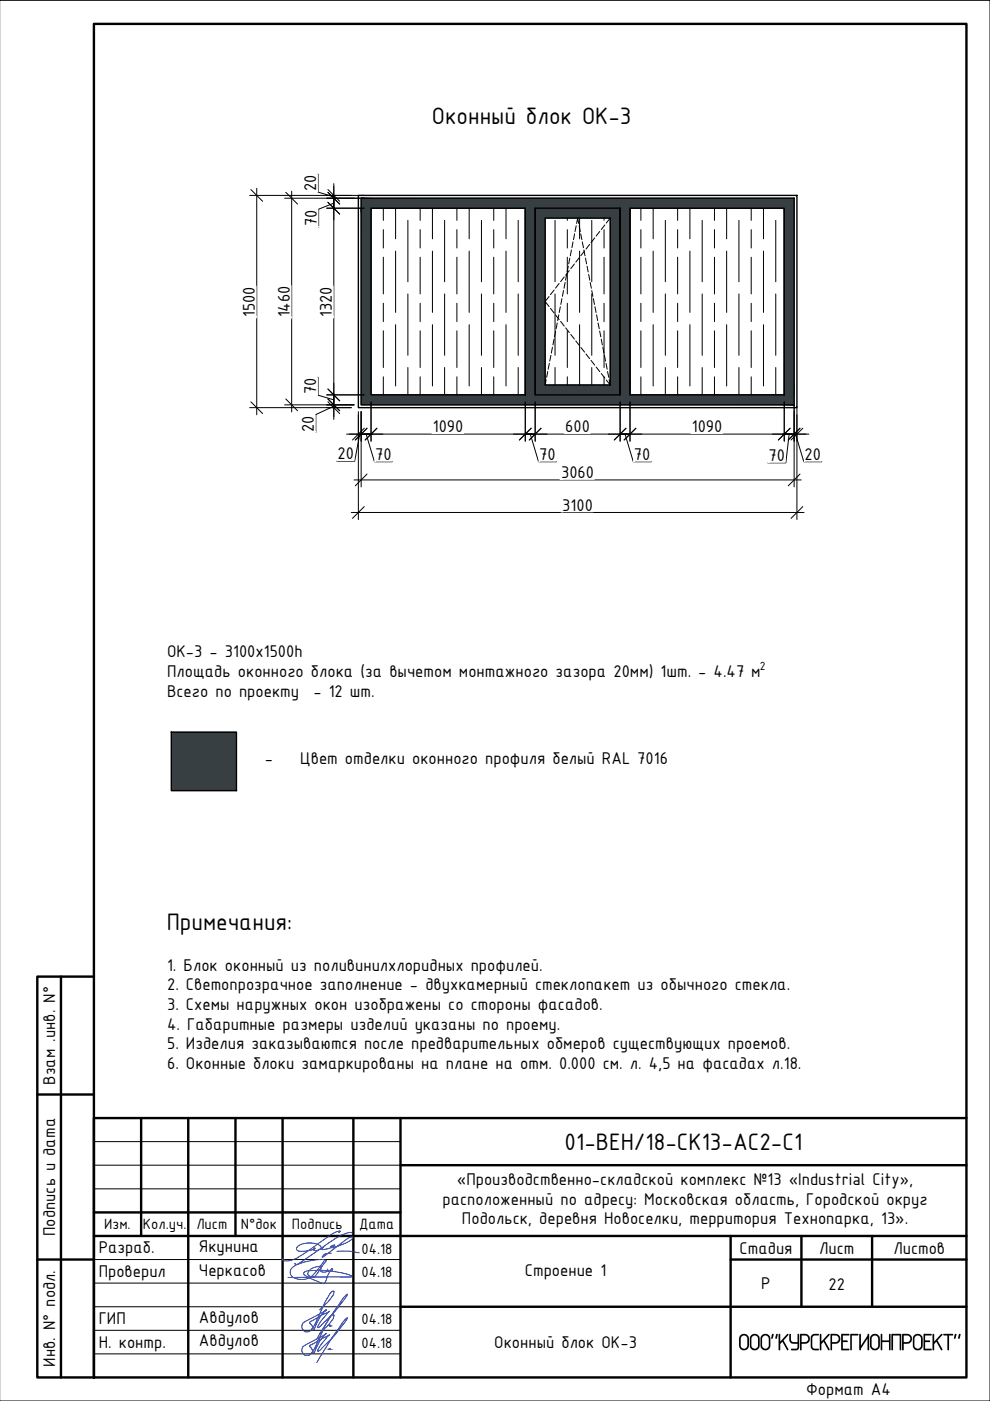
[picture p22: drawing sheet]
<svg xmlns="http://www.w3.org/2000/svg" width="210mm" height="297mm" viewBox="0 0 210 297" stroke-linecap="round" stroke-linejoin="round" font-family="sans-serif">
<defs><g id="words">
<g font-size="5.4">
<text x="91.6" y="26.2">Оконный блок ОК-3</text>
<text x="35.3" y="197.2">Примечания:</text>
<text x="119.7" y="243.8">01-ВЕН/18-СК13-АС2-С1</text>
<text x="156.4" y="286.3">ООО&quot;КУРСКРЕГИОНПРОЕКТ&quot;</text>
</g>
<g font-size="3.9">
<text x="67" y="40.6" transform="rotate(-90 67 40.6)">20</text>
<text x="67.2" y="48" transform="rotate(-90 67.2 48)">70</text>
<text x="54" y="67.2" transform="rotate(-90 54 67.2)">1500</text>
<text x="61.4" y="67.3" transform="rotate(-90 61.4 67.3)">1460</text>
<text x="70.4" y="67.2" transform="rotate(-90 70.4 67.2)">1320</text>
<text x="67" y="83.6" transform="rotate(-90 67 83.6)">70</text>
<text x="66.6" y="91.6" transform="rotate(-90 66.6 91.6)">20</text>
<text x="91.8" y="91.6">1090</text>
<text x="119.9" y="91.6">600</text>
<text x="146.7" y="91.6">1090</text>
<text x="71.6" y="97.4">20</text>
<text x="79.5" y="97.5">70</text>
<text x="114.3" y="97.5">70</text>
<text x="119" y="101.4">3060</text>
<text x="134.4" y="97.5">70</text>
<text x="163" y="97.7">70</text>
<text x="170.6" y="97.5">20</text>
<text x="119.2" y="108.3">3100</text>
<text x="35.4" y="139.3">ОК-3 - 3100х1500h</text>
<text x="35.4" y="143.6">Площадь оконного блока (за вычетом монтажного зазора 20мм) 1шт. - 4.47 м</text>
<text x="35.4" y="147.9">Всего по проекту</text>
<text x="66.4" y="147.9">- 12 шт.</text>
<text x="56.1" y="162.1">-</text>
<text x="63.6" y="162.1">Цвет отделки оконного профиля белый RAL 7016</text>
<text x="35.4" y="205.8">1. Блок оконный из поливинилхлоридных профилей.</text>
<text x="35.4" y="210">2. Светопрозрачное заполнение - двухкамерный стеклопакет из обычного стекла.</text>
<text x="35.4" y="214.2">3. Схемы наружных окон изображены со стороны фасадов.</text>
<text x="35.4" y="218.3">4. Габаритные размеры изделий указаны по проему.</text>
<text x="35.4" y="222.5">5. Изделия заказываются после предварительных обмеров существующих проемов.</text>
<text x="35.4" y="226.7">6. Оконные блоки замаркированы на плане на отм. 0.000 см. л. 4,5 на фасадах л.18.</text>
<text x="11.7" y="230" transform="rotate(-90 11.7 230)">Взам .инв. N°</text>
<text x="96.9" y="251.3">«Производственно-складской комплекс №13 «Industrial City»,</text>
<text x="93.8" y="255.4">расположенный по адресу: Московская область, Городской округ</text>
<text x="11.7" y="262.1" transform="rotate(-90 11.7 262.1)">Подпись и дата</text>
<text x="98" y="259.6">Подольск, деревня Новоселки, территория Технопарка, 13».</text>
<text x="20.9" y="265.8">Разраб.</text>
<text x="42.2" y="265.4">Якунина</text>
<text x="156.8" y="265.8">Стадия</text>
<text x="173.7" y="265.8">Лист</text>
<text x="189.4" y="265.8">Листов</text>
<text x="20.9" y="270.8">Проверил</text>
<text x="42.2" y="270.4">Черкасов</text>
<text x="111.3" y="270.4">Строение 1</text>
<text x="161.4" y="273.3">Р</text>
<text x="175.7" y="273.5">22</text>
<text x="20.9" y="280.8">ГИП</text>
<text x="42.2" y="280.4">Авдулов</text>
<text x="20.9" y="285.8">Н. контр.</text>
<text x="42.2" y="285.4">Авдулов</text>
<text x="104.8" y="285.8">Оконный блок ОК-3</text>
<text x="11.7" y="289.8" transform="rotate(-90 11.7 289.8)">Инв. N° подл.</text>
<text x="170.9" y="295.8">Формат А4</text>
</g>
<g font-size="3.4">
<text x="22.1" y="260.7">Изм.</text>
<text x="30.3" y="260.7">Кол.уч.</text>
<text x="41.6" y="260.7">Лист</text>
<text x="51.1" y="260.7">N°док</text>
<text x="61.9" y="260.7">Подпись</text>
<text x="76.2" y="260.7">Дата</text>
<text x="76.6" y="265.8">04.18</text>
<text x="76.6" y="270.8">04.18</text>
<text x="76.6" y="280.8">04.18</text>
<text x="76.6" y="285.8">04.18</text>
</g>
<text font-size="2.7" x="161.1" y="142">2</text>
</g></defs>
<!-- layer: 0 -->
<path d="M76 41.4h93v45h-93zM76.6 42h91.8v43.8h-91.8zM78.7 44.1h87.6v39.6h-87.6zM78.7 44.1h32.7v39.6h-32.7zM111.4 44.1v39.6M113.5 44.1v39.6M115.6 46.2h13.8v35.4h-13.8zM131.5 44.1v39.6h-18v-39.6h18v39.6M133.6 44.1h32.7v39.6h-32.7zM133.6 44.1v39.6" fill="none" stroke="#000" stroke-width=".3"/>
<g fill="#373f43" stroke="#373f43" stroke-width=".21">
<path d="M36.3 155.2l13.8 12.4v-12.4zM36.3 155.2l13.8 12.4h-13.8z"/>
<path d="M76.6 42l91.8 2.1v-2.1zM76.6 42l91.8 2.1h-91.8z"/>
<path d="M111.4 44.1l22.2 2.1v-2.1zM111.4 44.1l22.2 2.1h-22.2z"/>
<path d="M129.4 46.2l4.2 35.4v-35.4zM129.4 46.2l4.2 35.4h-4.2z"/>
<path d="M111.4 46.2l4.2 35.4v-35.4zM111.4 46.2l4.2 35.4h-4.2z"/>
<path d="M166.3 44.1l2.1 39.6v-39.6zM166.3 44.1l2.1 39.6h-2.1z"/>
<path d="M111.4 81.6l22.2 2.1v-2.1zM111.4 81.6l22.2 2.1h-22.2z"/>
<path d="M76.6 44.1l2.1 39.6v-39.6zM76.6 44.1l2.1 39.6h-2.1z"/>
<path d="M76.6 83.7l91.8 2.1v-2.1zM76.6 83.7l91.8 2.1h-91.8z"/>
</g>
<path d="M36.3 155.2h13.8v12.4h-13.8z" fill="none" stroke="#000" stroke-width=".3"/>
<!-- layer: FORMAT -->
<g fill="none" stroke="#000" stroke-width=".51">
<path d="M19.9 5.1h185v286.9h-185zM12.9 207.1v84.9M19.9 207.1h-12v84.9h12M7.9 232.1h12M29.9 237.1v25M39.9 237.1v54.9M49.9 237.1v25M59.9 237.1v54.9M74.9 237.1v54.9M84.9 237.1v54.9M204.9 237.1h-185v54.9M19.9 257.1h65"/>
<path d="M84.9 247h120M7.9 267h12M19.9 262.1h185M84.9 277.1h120M154.9 262.1v29.9M154.9 267h50M169.9 262.1v15M184.9 262.1v15"/>
</g>
<path d="M19.9 242h65M19.9 247h65M19.9 252.1h65M19.9 272h65M19.9 277.1h65M19.9 267h65M19.9 282.1h65M19.9 287h65" fill="none" stroke="#000" stroke-width=".21"/>
<g fill="none" stroke="#041e9f" stroke-width=".21">
<path d="M67.8 277.7l1.8-1.7 .9-1.2 .3-1h-.4l-.3 .3-1.2 1.9-2.5 5.4-.9 .9-.7 .1-.3-.1-.5-.8v-.6l.3-.4 4.9-2.8-1.4 1.6-1.3 2.7-.3-.9-.5-.6v-.2l4.2-2.3-.4 .3-1.5 1.9-.7 1.1 .1 .2 .3-.1 3.4-3.4 2.6-3.6-1 .9-1.9 2.8-3.6 5.8M68.6 264.5l-1.6 .6-.5-.1 .3-.4-.1 .2-.4 .2-1.8 .3-1.2-.1-.4-.4 .1-.5 .5-.3 1.8-.5 1.3 .1 .9 .3 .5 .3 .2 .7 1.1-.1 .9-.3 .8-.5h-.4l-.4 .3-.1 .2 .9-.1 2.3-.8 1.1-.7 .4-.6h-.4l-.7 .3-5.4 3.9a1.49 1.49 0 0 1 1.7-.8h.2M68.7 267.3l-1.9 2.5-1.2 1.1-1.4 .4-1.3-.2a1.42 1.42 0 0 1-1.4-1.3 1.42 1.42 0 0 1 1.1-1.5l1.6-.6 1.2-.3a6.2 6.2 0 0 1 3.7-.2l.1 .1-2.1 2.9a.97 .97 0 0 1-1 .5 .97 .97 0 0 1-.8-.8 2.64 2.64 0 0 1 2.8-1.4v.2a.65 .65 0 0 0-.1 .8 .65 .65 0 0 0 .9 .2 .59 .59 0 0 0 .6-.6 .44 .44 0 0 0 .1 .5 .44 .44 0 0 0 .5 0 .34 .34 0 0 0 .4-.2 .34 .34 0 0 0-.1-.4l-1 1.5-.2 .8a.79 .79 0 0 1-.5 .8 .79 .79 0 0 1-.9-.2l-3.1-1.5a.47 .47 0 0 1-.3-.5 .47 .47 0 0 1 .5-.4l4-.1 3.6 .5 1.6 .4 .6 .3-13.6 .3M71.7 265.3l-.2 .1 2.5-.1 2.2 .3M71.8 261.4l.4-.3a1.73 1.73 0 0 0-1.6 .4l-7.5 5.2-1.3 .5-.8 .1h-.9l-.3-.4 .5 .1M74.6 261.4l-.4-.1-.9 .2-1.7 .8-8.2 5.6-.5 .2-.4-.2 .2 .1M67.8 282.7l1.9-1.8 .8-1.1 .3-1h-.3l-.4 .3-1 1.6-2.6 5.6-.8 .9-.5 .2-.6-.1-.6-.8v-.6l.3-.4 4.9-2.8-1.2 1.3-1.5 3-.3-.9-.5-.8 4.2-2.3-1.7 1.9-.9 1.4 .2 .2 .3-.2 3.3-3.3 2.2-2.9 .4-.7-1 .9-1.9 2.8-3.6 5.8"/>
<circle cx="69.9" cy="281" r=".05"/>
<circle cx="69.9" cy="286" r=".05"/>
</g>
<g fill="#041e9f" stroke="#041e9f" stroke-width=".21">
<path d="M69.9 286.1h.1z"/>
<path d="M69.9 286h.1zM69.9 286h.1z"/>
<path d="M69.9 286l.1 .1zM69.9 286l.1 .1zM69.9 286.1h.1z"/>
<path d="M69.9 286.1h.1zM69.9 286.1h.1z"/>
<path d="M69.9 286.1h.1zM69.9 286.1h.1zM69.9 286.1h.1z"/>
<path d="M69.9 286.1h.1zM69.9 286.1h.1z"/>
<path d="M69.9 281h.1zM69.9 281h.1z"/>
<path d="M69.9 281l.1 .1zM69.9 281l.1 .1zM69.9 281.1h.1z"/>
<path d="M69.9 281.1h.1zM69.9 281.1h.1zM69.9 281.1h.1zM69.9 281.1h.1z"/>
<path d="M69.9 281.1h.1zM69.9 281.1h.1z"/>
<path d="M69.9 281.1h.1zM69.9 281.1h.1z"/>
</g>
<g fill="none" stroke="#000" stroke-width=".21">
<path d="M81.3 44.1v2.6M81.3 48.7v3.9M81.3 54.5v7.8M83.9 44.1v6.5M83.9 53.2v13M86.5 46.7v13M89.1 44.1v2.6M89.1 48.7v3.9M89.1 54.5v7.8M91.7 44.1v6.5M91.7 53.2v13M94.3 46.7v13"/>
<path d="M96.9 44.1v2.6M96.9 48.7v3.9M96.9 54.5v7.8M99.5 44.1v6.5M99.5 53.2v13M102.1 46.7v13M104.7 44.1v2.6M104.7 48.7v3.9M104.7 54.5v7.8M107.3 44.1v6.5M107.3 53.2v13M109.9 46.7v13"/>
<path d="M117.7 46.7v13M120.3 46.2v.5M120.3 48.7v3.9M120.3 54.5v7.8M122.9 46.2v4.4M122.9 53.2v13M125.5 46.7v13M128.1 46.2v.5M128.1 48.7v3.9M128.1 54.5v7.8M135.9 44.1v2.6M135.9 48.7v3.9"/>
<path d="M135.9 54.5v7.8M138.5 44.1v6.5M138.5 53.2v13M141.1 46.7v13M143.7 44.1v2.6M143.7 48.7v3.9M143.7 54.5v7.8M146.3 44.1v6.5M146.3 53.2v13M148.9 46.7v13M151.5 44.1v2.6M151.5 48.7v3.9"/>
<path d="M151.5 54.5v7.8M154.1 44.1v6.5M154.1 53.2v13M156.7 46.7v13M159.3 44.1v2.6M159.3 48.7v3.9M159.3 54.5v7.8M161.9 44.1v6.5M161.9 53.2v13M164.5 46.7v13M81.3 64.3v3.9M81.3 70.1v7.8"/>
<path d="M81.3 79.9v3.8M83.9 68.8v13M86.5 62.3v13M86.5 77.9v5.8M89.1 64.3v3.9M89.1 70.1v7.8M89.1 79.9v3.8M91.7 68.8v13M94.3 62.3v13M94.3 77.9v5.8M96.9 64.3v3.9M96.9 70.1v7.8"/>
<path d="M96.9 79.9v3.8M99.5 68.8v13M102.1 62.3v13M102.1 77.9v5.8M104.7 64.3v3.9M104.7 70.1v7.8M104.7 79.9v3.8M107.3 68.8v13M109.9 62.3v13M109.9 77.9v5.8M117.7 62.3v13M117.7 77.9v3.7"/>
<path d="M120.3 64.3v3.9M120.3 70.1v7.8M120.3 79.9v1.7M122.9 68.8v12.8M125.5 62.3v13M125.5 77.9v3.7M128.1 64.3v3.9M128.1 70.1v7.8M128.1 79.9v1.7M135.9 64.3v3.9M135.9 70.1v7.8M135.9 79.9v3.8"/>
<path d="M138.5 68.8v13M141.1 62.3v13M141.1 77.9v5.8M143.7 64.3v3.9M143.7 70.1v7.8M143.7 79.9v3.8M146.3 68.8v13M148.9 62.3v13M148.9 77.9v5.8M151.5 64.3v3.9M151.5 70.1v7.8M151.5 79.9v3.8"/>
<path d="M154.1 68.8v13M156.7 62.3v13M156.7 77.9v5.8M159.3 64.3v3.9M159.3 70.1v7.8M159.3 79.9v3.8M161.9 68.8v13M164.5 62.3v13M164.5 77.9v5.8"/>
</g>
<g fill="none" stroke="#000" stroke-width=".21">
<path d="M119.6 58.7l-.7 1M119.8 59.9l-.2 1.2M120.2 58.2l-.3 1.2M120.5 56.4l-.3 1.3M120.7 57.3l-.8 1M120.8 54.7l-.2 1.3M121.2 53l-.3 1.2M121.5 51.3l-.2 1.2M121.8 56l-.8 .9M121.8 49.6l-.2 1.2M122.2 47.9l-.3 1.2M122.3 47.4l.2-1.2 .2 1.2"/>
<path d="M122.8 47.9l.2 1.2M122.9 54.6l-.8 1M123.1 49.6l.3 1.2M123.5 51.3l.2 1.2M123.8 53l.2 1.2M123.9 53.2l-.7 1M124.1 54.7l.3 1.3M124.5 56.4l.2 1.3M124.8 58.2l.2 1.2M125 51.8l-.8 1M125.1 59.9l.3 1.2M126.1 50.4l-.8 1"/>
<path d="M127.2 49.1l-.8 .9M128.2 47.7l-.7 1M129.4 46.2l-.9 1.1M116.1 78.8l-.2 1.2M116.4 62.9l-.8 1 .8 1.1M116.5 77.1l-.3 1.2M116.7 65.4l.8 1M116.8 75.3l-.2 1.3M117.1 73.6l-.2 1.3M117.5 71.9l-.3 1.2M117.5 61.5l-.8 1M117.8 66.8l.7 1"/>
<path d="M117.8 70.2l-.2 1.2M118.1 68.5l-.2 1.2M118.5 66.7l-.3 1.3M118.5 60.1l-.7 1M118.8 65l-.2 1.3M118.9 68.1l.7 1M119.1 63.3l-.2 1.2M119.5 61.6l-.3 1.2M119.9 69.5l.8 1M121 70.9l.8 1M122.1 72.3l.8 1M123.2 73.7l.7 1"/>
<path d="M124.2 75l.8 1M125.3 76.4l.8 1M125.5 61.6l.2 1.2M125.8 63.3l.2 1.2M126.1 65l.3 1.3M126.4 77.8l.8 1M126.5 66.7l.2 1.3M126.8 68.5l.3 1.2M127.1 70.2l.3 1.2M127.5 71.9l.2 1.2M127.5 79.2l.7 1M127.8 73.6l.3 1.3"/>
<path d="M128.2 75.3l.2 1.3M128.5 77.1l.2 1.2M128.8 78.8l.3 1.2M115.8 80.5l-.2 1.1M129.2 80.5l.2 1.1-.9-1"/>
</g>
<g fill="none" stroke="#000" stroke-width=".21">
<path d="M54.4 39.9v48M67.4 36.9v3.8l3.4 1M70.8 38.9v50M52.9 41.4h24.3M60.3 42h16.8M61.8 40.5v46.8M69.3 44.1h7.9M70.8 43.1l-3.2 1.3v3.8M70.8 44.1v-2.1v2.1M70.8 42v-.6v.6M67.4 80v3.8l3.4 1M52.9 86.4h21.6"/>
<path d="M60.3 85.8h14.8M69.3 83.7h7.9M70.8 86.1l-3.8 1.8v3.8M70.8 86.4v-.6v.6M70.8 85.8v-2.1v2.1M73.5 92h98M76 92h.6h-.6M76 87.3v22.9M76.3 92l-1.1 5.8h-3.8M76.6 92h2.1h-2.1M76.6 87.3v15.9M77.6 92l1.8 5.9h3.8"/>
<path d="M78.7 85.2v8.3M111.4 92h2.1h-2.1M111.4 85.2v8.3M112.4 92l1.8 5.9h3.8M113.5 85.2v8.3M131.5 92h2.1h-2.1M131.5 85.2v8.3M132.5 92l1.8 5.9h3.8M133.6 85.2v8.3M166.3 92h2.1h-2.1M166.3 85.2v8.3M167.3 92l-.7 6.1h-3.8"/>
<path d="M168.4 92h.6h-.6M168.4 85.9v17.3M168.7 92l1.7 5.9h3.8M169 86.2v24M74.5 108.7h96M75.1 101.8h94.8"/>
</g>
<g fill="#fff" stroke="#fff" stroke-width=".21">
<path d="M71.6 94.6v3l3.4-3zM71.6 97.6l3.4-3v3z"/>
<path d="M79.5 94.7v3.1l3.5-3.1zM79.5 97.8l3.5-3.1v3.1z"/>
<path d="M91.8 88.9v3l6.5-3zM91.8 91.9l6.5-3v3z"/>
<path d="M114.3 94.7v3.1l3.5-3.1zM114.3 97.8l3.5-3.1v3.1z"/>
<path d="M119.9 88.9v3l5.2-3zM119.9 91.9l5.2-3v3z"/>
<path d="M134.4 94.7v3.1l3.5-3.1zM134.4 97.8l3.5-3.1v3.1z"/>
<path d="M146.7 88.9v3l6.5-3zM146.7 91.9l6.5-3v3z"/>
<path d="M163 95v3l3.5-3zM163 98l3.5-3v3z"/>
<path d="M170.6 94.7v3.1l3.5-3.1zM170.6 97.8l3.5-3.1v3.1z"/>
<path d="M63.8 88.1v3.5h3zM63.8 88.1h3v3.5z"/>
<path d="M64.3 80.1v3.5h3zM64.3 80.1h3v3.5z"/>
<path d="M67.6 60.7v6.5h3zM67.6 60.7h3v6.5z"/>
<path d="M64.4 44.5v3.5h3zM64.4 44.5h3v3.5z"/>
<path d="M64.3 37.1v3.5h3zM64.3 37.1h3v3.5z"/>
<path d="M58.7 60.6v6.7h3zM58.7 60.6h3v6.7z"/>
<path d="M119 98.6v3l7-3zM119 101.6l7-3v3z"/>
<path d="M119.2 105.5v3l6.5-3zM119.2 108.5l6.5-3v3z"/>
<path d="M51.3 60.7v6.5h3zM51.3 60.7h3v6.5z"/>
</g>
<!-- layer: 0 -->
<g fill="none" stroke="#000" stroke-width=".21">
<path d="M-.1 .1h210v296.9h-210M53.2 40.2l2.5 2.5M60.6 40.8l2.5 2.5M69.5 42.9l2.5 2.5M69.5 40.8l2.5 2.5M69.5 40.2l2.5 2.5M53.2 85.2l2.5 2.5M60.6 84.6l2.5 2.5M69.5 85.2l2.5 2.5M69.5 84.6l2.5 2.5M69.5 82.5l2.5 2.5M77.2 90.8l-2.5 2.5"/>
<path d="M77.8 90.8l-2.5 2.5M79.9 90.8l-2.5 2.5M112.6 90.8l-2.5 2.5M114.7 90.8l-2.5 2.5M132.7 90.8l-2.5 2.5M134.8 90.8l-2.5 2.5M167.5 90.8l-2.5 2.5M169.6 90.8l-2.5 2.5M170.2 90.8l-2.5 2.5M77.2 107.4l-2.5 2.5M77.8 100.5l-2.5 2.5M169.6 100.5l-2.5 2.5"/>
<path d="M170.2 107.4l-2.5 2.5"/>
</g>
<use href="#words"/>
</svg>
